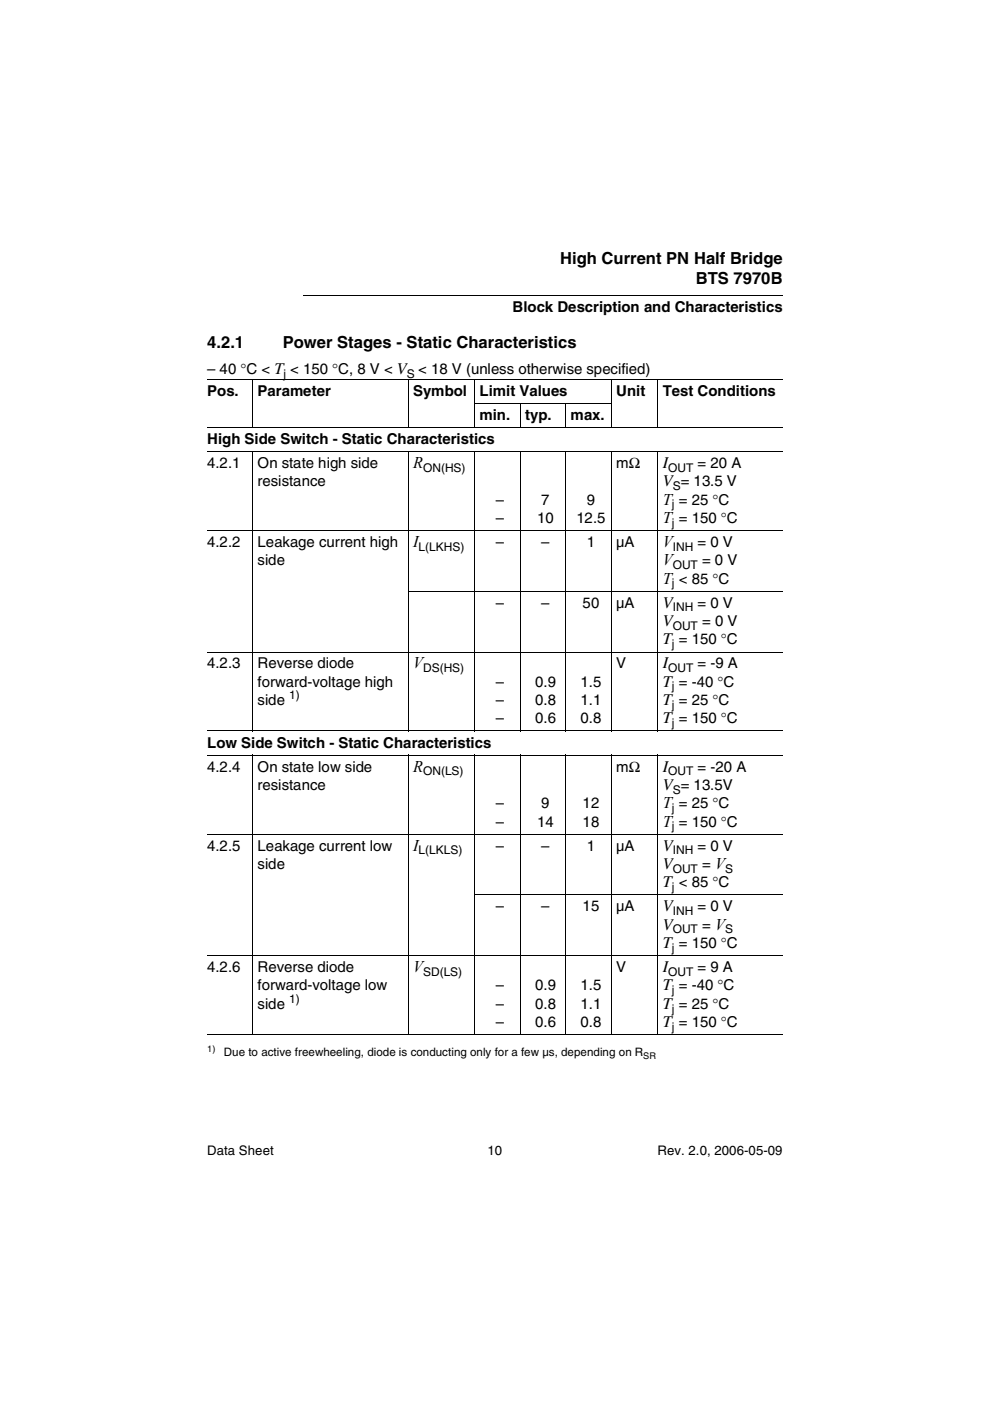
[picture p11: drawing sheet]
<svg xmlns="http://www.w3.org/2000/svg" width="210mm" height="297mm" viewBox="0 0 210 297" stroke-linecap="round" stroke-linejoin="round" font-family="sans-serif">
<defs><g id="words">
<g font-size="3.5">
<text x="118.7" y="55.9">High Current PN Half Bridge</text>
<text x="147.5" y="60.1">BTS 7970B</text>
<text x="43.9" y="73.9">4.2.1</text>
<text x="59.9" y="73.9">Power Stages - Static Characteristics</text>
<text x="87.6" y="99.2">R</text>
<text x="140.5" y="99.2">I</text>
<text x="140.5" y="103.1">V = 13.5 V</text>
<text x="140.5" y="107">T = 25 °C</text>
<text x="140.5" y="110.9">T = 150 °C</text>
<text x="87.6" y="116">I</text>
<text x="140.5" y="116">V</text>
<text x="140.5" y="119.8">V</text>
<text x="140.5" y="123.7">T &lt; 85 °C</text>
<text x="140.5" y="128.9">V</text>
<text x="140.5" y="132.7">V</text>
<text x="140.5" y="136.6">T = 150 °C</text>
<text x="87.6" y="141.7">V</text>
<text x="140.5" y="141.7">I</text>
<text x="140.5" y="145.6">T = -40 °C</text>
<text x="140.5" y="149.5">T = 25 °C</text>
<text x="140.5" y="153.4">T = 150 °C</text>
<text x="87.6" y="163.6">R</text>
<text x="140.5" y="163.6">I</text>
<text x="140.5" y="167.5">V = 13.5V</text>
<text x="140.5" y="171.4">T = 25 °C</text>
<text x="140.5" y="175.3">T = 150 °C</text>
<text x="87.6" y="180.3">I</text>
<text x="140.5" y="180.3">V</text>
<text x="140.5" y="184.2">V</text>
<text x="140.5" y="188.1">T &lt; 85 °C</text>
<text x="140.5" y="193.3">V</text>
<text x="140.5" y="197.1">V</text>
<text x="140.5" y="201">T = 150 °C</text>
<text x="87.6" y="206.1">V</text>
<text x="140.5" y="206.1">I</text>
<text x="140.5" y="210">T = -40 °C</text>
<text x="140.5" y="213.9">T = 25 °C</text>
<text x="140.5" y="217.8">T = 150 °C</text>
</g>
<g font-size="3.2">
<text x="108.7" y="66.2">Block Description and Characteristics</text>
<text x="43.9" y="79.3">– 40 °C &lt; T &lt; 150 °C, 8 V &lt; V &lt; 18 V (unless otherwise specified)</text>
<text x="43.9" y="83.9">Pos.</text>
<text x="54.6" y="83.9">Parameter</text>
<text x="87.6" y="83.9">Symbol</text>
<text x="101.7" y="83.9">Limit Values</text>
<text x="130.6" y="83.9">Unit</text>
<text x="140.5" y="83.9">Test Conditions</text>
<text x="101.7" y="89">min.</text>
<text x="111.3" y="89">typ.</text>
<text x="121" y="89">max.</text>
<text x="43.9" y="94.1">High Side Switch - Static Characteristics</text>
<text x="43.9" y="99.2">4.2.1</text>
<text x="54.6" y="99.2">On state high side</text>
<text x="130.6" y="99.2">mΩ</text>
<text x="147.9" y="99.2">= 20 A</text>
<text x="54.6" y="103.1">resistance</text>
<text x="105.1" y="107">–</text>
<text x="114.8" y="107">7</text>
<text x="124.4" y="107">9</text>
<text x="105.1" y="110.9">–</text>
<text x="113.9" y="110.9">10</text>
<text x="122.2" y="110.9">12.5</text>
<text x="43.9" y="116">4.2.2</text>
<text x="54.6" y="119.8">side</text>
<text x="54.6" y="116">Leakage current high</text>
<text x="105.1" y="116">–</text>
<text x="114.8" y="116">–</text>
<text x="124.4" y="116">1</text>
<text x="130.6" y="116">µA</text>
<text x="147.9" y="116">= 0 V</text>
<text x="148.9" y="119.8">= 0 V</text>
<text x="105.1" y="128.9">–</text>
<text x="114.8" y="128.9">–</text>
<text x="123.5" y="128.9">50</text>
<text x="130.6" y="128.9">µA</text>
<text x="147.9" y="128.9">= 0 V</text>
<text x="148.9" y="132.7">= 0 V</text>
<text x="43.9" y="141.7">4.2.3</text>
<text x="54.6" y="141.7">Reverse diode</text>
<text x="130.6" y="141.7">V</text>
<text x="147.9" y="141.7">= -9 A</text>
<text x="54.6" y="145.6">forward-voltage high</text>
<text x="54.6" y="149.5">side</text>
<text x="105.1" y="145.6">–</text>
<text x="105.1" y="149.5">–</text>
<text x="113.5" y="145.6">0.9</text>
<text x="113.5" y="149.5">0.8</text>
<text x="123.1" y="145.6">1.5</text>
<text x="123.1" y="149.5">1.1</text>
<text x="105.1" y="153.4">–</text>
<text x="113.5" y="153.4">0.6</text>
<text x="123.1" y="153.4">0.8</text>
<text x="43.9" y="158.5">Low Side Switch - Static Characteristics</text>
<text x="43.9" y="163.6">4.2.4</text>
<text x="54.6" y="167.5">resistance</text>
<text x="54.6" y="163.6">On state low side</text>
<text x="130.6" y="163.6">mΩ</text>
<text x="147.9" y="163.6">= -20 A</text>
<text x="105.1" y="171.4">–</text>
<text x="114.8" y="171.4">9</text>
<text x="123.5" y="171.4">12</text>
<text x="105.1" y="175.3">–</text>
<text x="113.9" y="175.3">14</text>
<text x="123.5" y="175.3">18</text>
<text x="43.9" y="180.3">4.2.5</text>
<text x="54.6" y="184.2">side</text>
<text x="54.6" y="180.3">Leakage current low</text>
<text x="105.1" y="180.3">–</text>
<text x="114.8" y="180.3">–</text>
<text x="124.4" y="180.3">1</text>
<text x="130.6" y="180.3">µA</text>
<text x="147.9" y="180.3">= 0 V</text>
<text x="148.9" y="184.2">= V</text>
<text x="105.1" y="193.3">–</text>
<text x="114.8" y="193.3">–</text>
<text x="123.5" y="193.3">15</text>
<text x="130.6" y="193.3">µA</text>
<text x="147.9" y="193.3">= 0 V</text>
<text x="148.9" y="197.1">= V</text>
<text x="43.9" y="206.1">4.2.6</text>
<text x="54.6" y="210">forward-voltage low</text>
<text x="54.6" y="206.1">Reverse diode</text>
<text x="105.1" y="210">–</text>
<text x="113.5" y="210">0.9</text>
<text x="123.1" y="210">1.5</text>
<text x="130.6" y="206.1">V</text>
<text x="147.9" y="206.1">= 9 A</text>
<text x="54.6" y="213.9">side</text>
<text x="105.1" y="213.9">–</text>
<text x="113.5" y="213.9">0.8</text>
<text x="123.1" y="213.9">1.1</text>
<text x="105.1" y="217.8">–</text>
<text x="113.5" y="217.8">0.6</text>
<text x="123.1" y="217.8">0.8</text>
</g>
<g font-size="2.8">
<text x="43.9" y="244.9">Data Sheet</text>
<text x="103.4" y="244.9">10</text>
<text x="139.4" y="244.9">Rev. 2.0, 2006-05-09</text>
</g>
<g font-size="2.5">
<text x="60.1" y="80.1">j</text>
<text x="86.3" y="80.1">S</text>
<text x="89.7" y="100">ON(HS)</text>
<text x="141.7" y="100">OUT</text>
<text x="142.5" y="107.8">j</text>
<text x="142.7" y="103.9">S</text>
<text x="142.5" y="111.6">j</text>
<text x="88.7" y="116.8">L(LKHS)</text>
<text x="142.7" y="116.8">INH</text>
<text x="142.5" y="124.5">j</text>
<text x="142.7" y="120.6">OUT</text>
<text x="142.7" y="129.6">INH</text>
<text x="142.5" y="137.4">j</text>
<text x="142.7" y="133.5">OUT</text>
<text x="89.7" y="142.5">DS(HS)</text>
<text x="141.7" y="142.5">OUT</text>
<text x="61.3" y="148.2">1)</text>
<text x="142.5" y="146.4">j</text>
<text x="142.5" y="150.3">j</text>
<text x="142.5" y="154.2">j</text>
<text x="89.7" y="164.4">ON(LS)</text>
<text x="141.7" y="164.4">OUT</text>
<text x="142.5" y="172.2">j</text>
<text x="142.7" y="168.3">S</text>
<text x="142.5" y="176">j</text>
<text x="88.7" y="181.1">L(LKLS)</text>
<text x="142.7" y="181.1">INH</text>
<text x="142.7" y="185">OUT</text>
<text x="153.8" y="185">S</text>
<text x="142.5" y="188.9">j</text>
<text x="142.7" y="194">INH</text>
<text x="142.7" y="197.9">OUT</text>
<text x="153.8" y="197.9">S</text>
<text x="142.5" y="201.8">j</text>
<text x="89.7" y="206.9">SD(LS)</text>
<text x="141.7" y="206.9">OUT</text>
<text x="61.3" y="212.6">1)</text>
<text x="142.5" y="210.8">j</text>
<text x="142.5" y="214.7">j</text>
<text x="142.5" y="218.6">j</text>
<text x="47.5" y="223.9">Due to active freewheeling, diode is conducting only for a few µs, depending on R</text>
</g>
<g font-size="1.9">
<text x="43.9" y="223">1)</text>
<text x="136.4" y="224.6">SR</text>
</g>
</g></defs>
<path d="M64.3 62.5v.1z" fill="#000"/>
<path d="M64.3 62.5h101.7" fill="none" stroke="#000" stroke-width=".21"/>
<g fill="#fff">
<path d="M43.9 64h32.9v3.4h-32.9z"/>
<path d="M43.9 219.3h122v1.2h-122z"/>
</g>
<g fill="none" stroke="#000" stroke-width=".21">
<path d="M43.9 80.4h122M43.9 90.6h122M43.9 95.7h122M53.6 80.3v10.3M53.6 95.6v59.4M86.6 80.3v10.3M86.6 95.6v59.4M100.6 85.5h29.1M100.6 80.3v10.3M100.6 95.6v59.4M110.3 85.4v5.2M110.3 95.6v59.4"/>
<path d="M120 85.4v5.2M120 95.6v59.4M129.6 80.3v10.3M129.6 95.6v59.4M139.5 80.3v10.3M139.5 95.6v59.4M43.9 112.5h122M43.9 138.2h122M86.5 125.3h79.4M43.9 155h122M43.9 160.1h122M43.9 176.8h122"/>
<path d="M53.6 160v59.4M86.6 160v59.4M100.6 160v59.4M110.3 160v59.4M120 160v59.4M129.6 160v59.4M139.5 160v59.4M100.6 189.7h65.3M43.9 202.6h122M43.9 219.4h122"/>
</g>
<use href="#words"/>
</svg>
